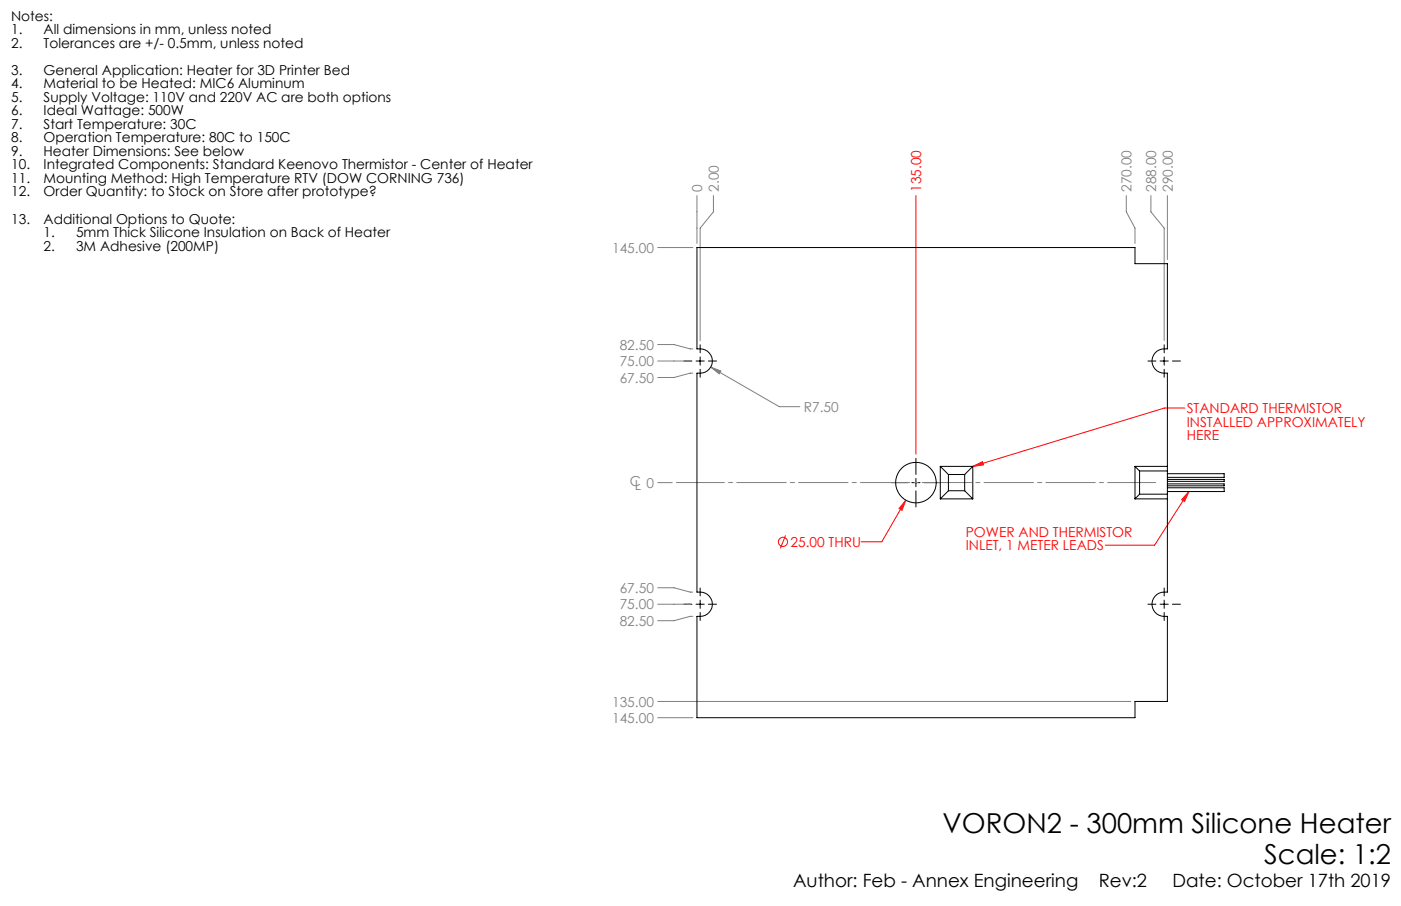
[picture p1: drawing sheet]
<svg xmlns="http://www.w3.org/2000/svg" width="432mm" height="279mm" viewBox="0 0 432 279" stroke-linecap="round" stroke-linejoin="round" font-family="sans-serif">
<defs><g id="words">
<g font-size="8.5">
<text x="290.5" y="256.9">VORON2 - 300mm Silicone Heater</text>
<text x="389.6" y="266.4">Scale: 1:2</text>
</g>
<g font-size="5.6">
<text x="244.4" y="273.7">Author: Feb - Annex Engineering</text>
<text x="338.6" y="273.7">Rev:2</text>
<text x="361.4" y="273.7">Date: October 17th 2019</text>
</g>
<g font-size="4.2">
<text x="3.4" y="6.3">Notes:</text>
<text x="3.4" y="10.5">1.</text>
<text x="13.4" y="10.5">All dimensions in mm, unless noted</text>
<text x="3.4" y="14.7">2.</text>
<text x="13.4" y="14.7">Tolerances are +/- 0.5mm, unless noted</text>
<text x="3.4" y="23">3.</text>
<text x="13.4" y="23">General Application: Heater for 3D Printer Bed</text>
<text x="3.4" y="27.2">4.</text>
<text x="13.4" y="27.2">Material to be Heated: MIC6 Aluminum</text>
<text x="3.4" y="31.4">5.</text>
<text x="3.4" y="35.5">6.</text>
<text x="13.4" y="31.4">Supply Voltage: 110V and 220V AC are both options</text>
<text x="13.4" y="35.5">Ideal Wattage: 500W</text>
<text x="3.4" y="39.7">7.</text>
<text x="13.4" y="39.7">Start Temperature: 30C</text>
<text x="3.4" y="43.9">8.</text>
<text x="13.4" y="43.9">Operation Temperature: 80C to 150C</text>
<text x="3.4" y="48.1">9.</text>
<text x="3.4" y="52.2">10.</text>
<text x="13.4" y="48.1">Heater Dimensions: See below</text>
<text x="13.4" y="52.2">Integrated Components: Standard Keenovo Thermistor - Center of Heater</text>
<text x="3.4" y="56.4">11.</text>
<text x="13.4" y="56.4">Mounting Method: High Temperature RTV (DOW CORNING 736)</text>
<text x="3.4" y="60.6">12.</text>
<text x="13.4" y="60.6">Order Quantity: to Stock on Store after prototype?</text>
<text x="3.4" y="68.9">13.</text>
<text x="13.4" y="68.9">Additional Options to Quote:</text>
<text x="13.4" y="73.1">1.</text>
<text x="13.4" y="77.3">2.</text>
<text x="23.4" y="73.1">5mm Thick Silicone Insulation on Back of Heater</text>
<text x="23.4" y="77.3">3M Adhesive (200MP)</text>
</g>
<g font-size="4.2" fill="#808080">
<text x="216.4" y="59.1" transform="rotate(-90 216.4 59.1)">0</text>
<text x="221.5" y="59.1" transform="rotate(-90 221.5 59.1)">2.00</text>
<text x="348.7" y="59.1" transform="rotate(-90 348.7 59.1)">270.00</text>
<text x="356.3" y="59.1" transform="rotate(-90 356.3 59.1)">288.00</text>
<text x="361.4" y="59.1" transform="rotate(-90 361.4 59.1)">290.00</text>
<text x="188.7" y="77.9">145.00</text>
<text x="191" y="107.8">82.50</text>
<text x="191" y="112.9">75.00</text>
<text x="191" y="118">67.50</text>
<text x="247.7" y="127">R7.50</text>
<text x="194.1" y="149.9">C</text>
<text x="195.7" y="151.1">L 0</text>
<text x="191" y="182.8">67.50</text>
<text x="191" y="187.9">75.00</text>
<text x="191" y="193">82.50</text>
<text x="188.7" y="217.9">135.00</text>
<text x="188.7" y="222.9">145.00</text>
</g>
<g font-size="4.2" fill="#f00">
<text x="283.9" y="59.1" transform="rotate(-90 283.9 59.1)">135.00</text>
<text x="365.8" y="127.4">STANDARD THERMISTOR</text>
<text x="365.8" y="131.6">INSTALLED APPROXIMATELY</text>
<text x="365.8" y="135.8">HERE</text>
<text x="297.7" y="165.6">POWER AND THERMISTOR</text>
<text x="243.7" y="168.6">25.00 THRU</text>
<text x="297.7" y="169.7">INLET, 1 METER LEADS</text>
</g>
</g></defs>
<g fill="none" stroke="#f00" stroke-width=".31">
<path d="M282.3 60.3v79.8M365.2 125.8h-6.3l-59.1 18M279.2 154.2l-1.2 3.2-.9-.6zM279.2 154.2l-7.4 12.9h-6.4M299.8 143.8l3-1.4 .3 1zM366.4 151.6l-10.6 16.5h-15.1M366.4 151.6l-1.3 3.1-.9-.6zM242.1 165.1l-1.6 4"/>
<circle cx="241.3" cy="167.1" r="1.41"/>
</g>
<g fill="none" stroke="#808080" stroke-width=".31">
<path d="M202.7 76.3h10.8M214.8 60.3v14.8M219.9 60.3v5l-4.1 5v34.8M347.1 60.3v5l2.7 5v4.8M354.7 60.3v5l4.1 5v34.8M359.8 60.3v19.7M202.7 106.3h5l5 1.3h.8M202.7 111.3h10M213.5 115.1h-.8l-5 1.3h-5M219 113.2l3.2 1.2-.5 .9zM219 113.2l21.2 12.2h6.3M202.7 148.8h4.5"/>
<path d="M202.7 181.3h5l5 1.3h.8M202.7 186.3h10M213.5 190.1h-.8l-5 1.3h-5M202.7 216.3h145.8M202.7 221.3h10.8"/>
</g>
<g fill="none" stroke="#000" stroke-width=".31">
<path d="M210.8 111.3h2.5M214.5 111.3h2.6M215.8 106.3v2.5M215.8 110.1v2.5M215.8 113.9v2.4M218.3 111.3h2.5M353.8 111.3h2.5M357.5 111.3h2.6M358.8 106.3v2.5M358.8 110.1v2.5M358.8 113.9v2.4M361.4 111.3h2.4"/>
<path d="M274.8 148.8h5M281 148.8h2.6M282.3 141.3v5M282.3 147.6v2.5M282.3 151.4v5M284.8 148.8h5M210.8 186.3h2.5M214.5 186.3h2.6M215.8 181.3v2.5M215.8 185.1v2.5M215.8 188.9v2.4M218.3 186.3h2.5"/>
<path d="M353.8 186.3h2.5M357.5 186.3h2.6M358.8 181.3v2.5M358.8 185.1v2.5M358.8 188.9v2.4M361.4 186.3h2.4"/>
</g>
<path d="M208.5 148.8h147.7" fill="none" stroke="#808080" stroke-width=".31" stroke-dasharray="15.2 1.3 1.3 1.3" stroke-dashoffset=".4"/>
<g fill="#f00">
<path d="M279.2 154.2l-1.2 3.2-.9-.6z"/>
<path d="M299.8 143.8l3-1.4 .3 1zM366.4 151.6l-1.3 3.1-.9-.6z"/>
</g>
<path d="M219 113.2l3.2 1.2-.5 .9z" fill="#808080"/>
<g fill="none" stroke="#000" stroke-width=".31">
<path d="M289.8 143.8l2.5 2.5M289.8 143.8h10M289.8 153.8h10M289.8 143.8v10M292.3 151.3l-2.5 2.5M292.3 151.3h5M292.3 146.3v5M292.3 146.3h5M297.3 151.3l2.5 2.5M297.3 146.3v5M299.8 143.8l-2.5 2.5M299.8 143.8v10"/>
<path d="M349.8 143.8l1.4 1.4M349.8 143.8h10M349.8 153.8h10M349.8 143.8v10M351.2 152.4l-1.4 1.4M351.2 145.2h8.6M351.2 152.4h8.6M351.2 145.2v7.2M359.8 143.8v1.4M359.8 152.4v1.4M359.8 150.4h17.5v1.2h-17.5M359.8 146.1h17.5v1.1h-17.5"/>
<path d="M359.8 149.2h17.5v.6h-17.5M359.8 147.8h17.5v.6h-17.5M359.8 143.8v-28.7a3.8 3.8 0 0 1-4.7-3.8 3.8 3.8 0 0 1 4.7-3.7v-26.3h-10v-5h-135v31.3a3.8 3.8 0 0 1 4.8 3.7 3.8 3.8 0 0 1-4.8 3.8v67.5a3.8 3.8 0 0 1 4.8 3.7 3.8 3.8 0 0 1-4.8 3.8v31.2h135v-5h10v-26.2a3.8 3.8 0 0 1-4.7-3.8 3.8 3.8 0 0 1 4.7-3.7v-28.8M359.8 145.2v7.2"/>
<circle cx="282.3" cy="148.8" r="6.3"/>
</g>
<use href="#words"/>
</svg>
